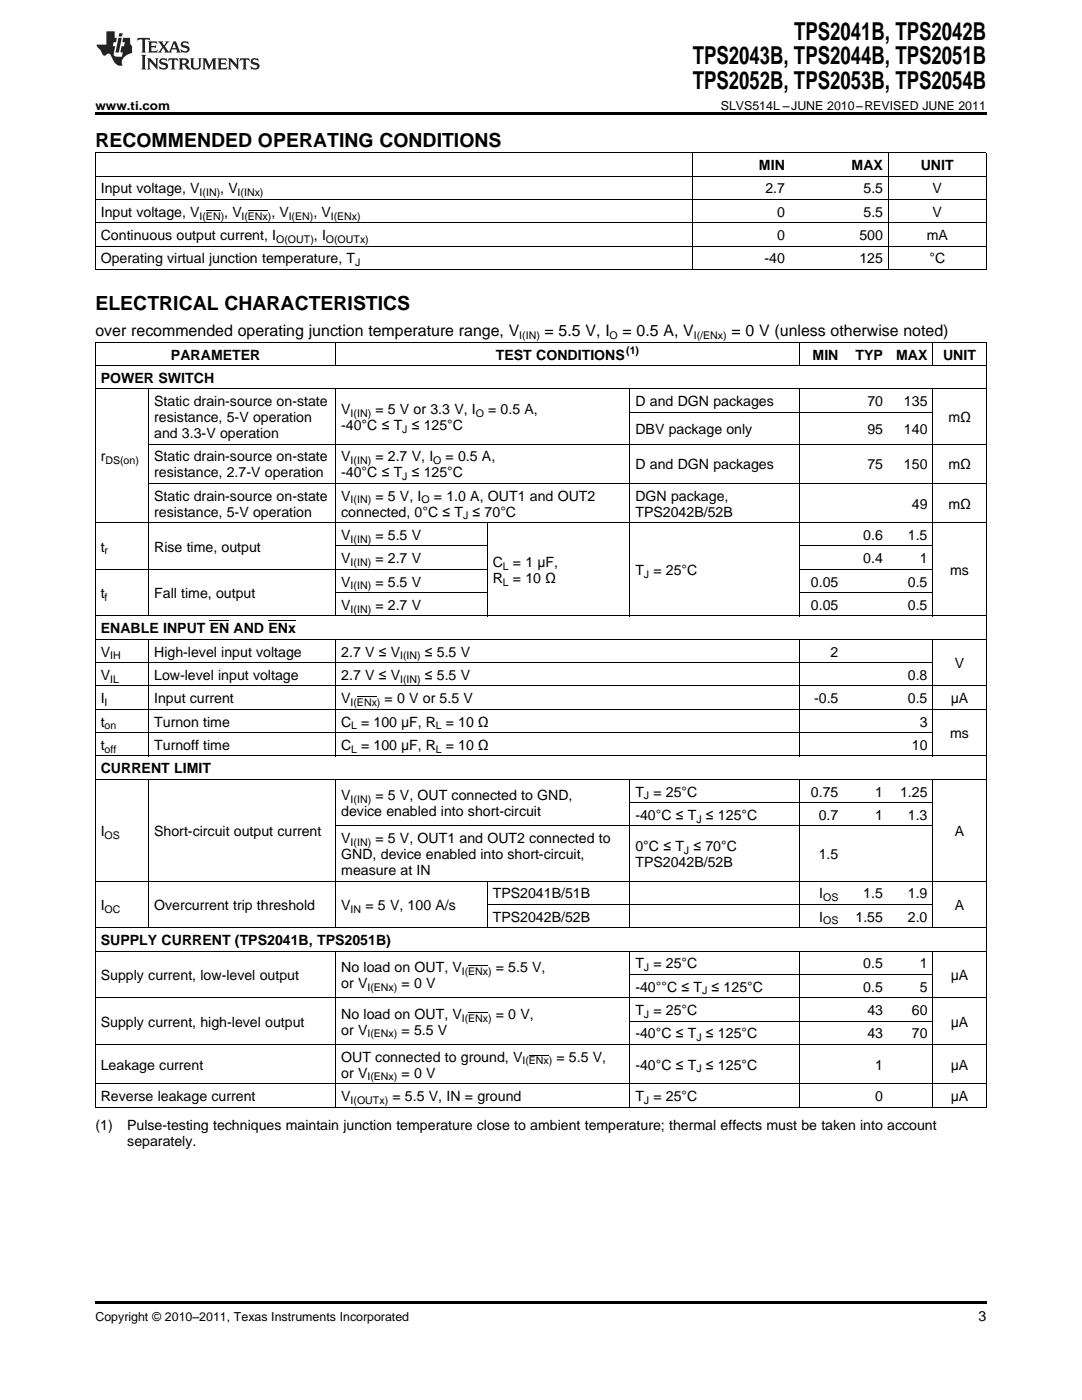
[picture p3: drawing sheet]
<svg xmlns="http://www.w3.org/2000/svg" width="216mm" height="279mm" viewBox="0 0 216 279" stroke-linecap="round" stroke-linejoin="round" font-family="sans-serif">
<defs><g id="words">
<g font-size="4.9">
<text x="158.5" y="7.9">TPS2041B, TPS2042B</text>
<text x="138.2" y="12.8">TPS2043B, TPS2044B, TPS2051B</text>
<text x="138.2" y="17.8">TPS2052B, TPS2053B, TPS2054B</text>
</g>
<g font-size="3.9">
<text x="19" y="29.3">RECOMMENDED OPERATING CONDITIONS</text>
<text x="19" y="61.9">ELECTRICAL CHARACTERISTICS</text>
</g>
<g font-size="3.2">
<text x="19" y="67.1">over recommended operating junction temperature range, V</text>
<text x="108.7" y="67.1">= 5.5 V, I</text>
<text x="124.2" y="67.1">= 0.5 A, V</text>
<text x="146" y="67.1">= 0 V (unless otherwise noted)</text>
</g>
<g font-size="2.8">
<text x="151.4" y="33.9">MIN</text>
<text x="169.9" y="33.9">MAX</text>
<text x="183.7" y="33.9">UNIT</text>
<text x="20.1" y="38.6">Input voltage, V</text>
<text x="43.9" y="38.6">, V</text>
<text x="152.7" y="38.6">2.7</text>
<text x="172.3" y="38.6">5.5</text>
<text x="186.1" y="38.6">V</text>
<text x="20.1" y="43.3">Input voltage, V</text>
<text x="20.1" y="47.9">Continuous output current, I</text>
<text x="44.7" y="43.3">, V</text>
<text x="54.2" y="43.3">, V</text>
<text x="62.5" y="43.3">, V</text>
<text x="62.6" y="47.9">, I</text>
<text x="155" y="43.3">0</text>
<text x="155" y="47.9">0</text>
<text x="171.5" y="47.9">500</text>
<text x="172.3" y="43.3">5.5</text>
<text x="184.9" y="47.9">mA</text>
<text x="186.1" y="43.3">V</text>
<text x="20.1" y="52.6">Operating virtual junction temperature, T</text>
<text x="152.5" y="52.6">-40</text>
<text x="171.5" y="52.6">125</text>
<text x="185.5" y="52.6">°C</text>
<text x="34.1" y="71.8">PARAMETER</text>
<text x="98.9" y="71.8">TEST CONDITIONS</text>
<text x="162.1" y="71.8">MIN</text>
<text x="170.7" y="71.8">TYP</text>
<text x="178.8" y="71.8">MAX</text>
<text x="188.2" y="71.8">UNIT</text>
<text x="20.1" y="76.4">POWER SWITCH</text>
<text x="30.8" y="81.1">Static drain-source on-state</text>
<text x="68.1" y="82.7">V</text>
<text x="74.9" y="82.7">= 5 V or 3.3 V, I</text>
<text x="97.4" y="82.7">= 0.5 A,</text>
<text x="126.8" y="81.1">D and DGN packages</text>
<text x="173.1" y="81.1">70</text>
<text x="180.4" y="81.1">135</text>
<text x="30.8" y="84.2">resistance, 5-V operation</text>
<text x="30.8" y="87.4">and 3.3-V operation</text>
<text x="68.1" y="85.8">-40°C ≤ T ≤ 125°C</text>
<text x="126.8" y="86.6">DBV package only</text>
<text x="173.1" y="86.6">95</text>
<text x="180.4" y="86.6">140</text>
<text x="189.2" y="84.2">mΩ</text>
<text x="20.1" y="92.1">r</text>
<text x="30.8" y="92.1">Static drain-source on-state</text>
<text x="30.8" y="95.2">resistance, 2.7-V operation</text>
<text x="68.1" y="92.1">V</text>
<text x="68.1" y="95.2">-40°C ≤ T ≤ 125°C</text>
<text x="74.9" y="92.1">= 2.7 V, I</text>
<text x="88.9" y="92.1">= 0.5 A,</text>
<text x="126.8" y="93.7">D and DGN packages</text>
<text x="173.1" y="93.7">75</text>
<text x="180.4" y="93.7">150</text>
<text x="189.2" y="93.7">mΩ</text>
<text x="30.8" y="99.9">Static drain-source on-state</text>
<text x="68.1" y="99.9">V</text>
<text x="74.9" y="99.9">= 5 V, I</text>
<text x="86.6" y="99.9">= 1.0 A, OUT1 and OUT2</text>
<text x="126.8" y="99.9">DGN package,</text>
<text x="182" y="101.5">49</text>
<text x="189.2" y="101.5">mΩ</text>
<text x="30.8" y="103.1">resistance, 5-V operation</text>
<text x="68.1" y="103.1">connected, 0°C ≤ T ≤ 70°C</text>
<text x="68.1" y="107.7">V</text>
<text x="74.9" y="107.7">= 5.5 V</text>
<text x="126.8" y="103.1">TPS2042B/52B</text>
<text x="172.3" y="107.7">0.6</text>
<text x="181.2" y="107.7">1.5</text>
<text x="20.1" y="110.1">t</text>
<text x="30.8" y="110.1">Rise time, output</text>
<text x="68.1" y="112.4">V</text>
<text x="74.9" y="112.4">= 2.7 V</text>
<text x="98.3" y="113.1">C</text>
<text x="102.3" y="113.1">= 1 μF,</text>
<text x="172.3" y="112.4">0.4</text>
<text x="183.5" y="112.4">1</text>
<text x="20.1" y="119.4">t</text>
<text x="30.8" y="119.4">Fall time, output</text>
<text x="68.1" y="117.1">V</text>
<text x="74.9" y="117.1">= 5.5 V</text>
<text x="98.3" y="116.3">R</text>
<text x="102.4" y="116.3">= 10 Ω</text>
<text x="126.8" y="114.7">T = 25°C</text>
<text x="161.8" y="117.1">0.05</text>
<text x="181.2" y="117.1">0.5</text>
<text x="189.6" y="114.7">ms</text>
<text x="68.1" y="121.7">V</text>
<text x="74.9" y="121.7">= 2.7 V</text>
<text x="161.8" y="121.7">0.05</text>
<text x="181.2" y="121.7">0.5</text>
<text x="20.1" y="126.4">ENABLE INPUT EN AND ENx</text>
<text x="20.1" y="131">V</text>
<text x="30.8" y="131">High-level input voltage</text>
<text x="68.1" y="131">2.7 V ≤ V</text>
<text x="84.8" y="131">≤ 5.5 V</text>
<text x="165.7" y="131">2</text>
<text x="20.1" y="135.7">V</text>
<text x="30.8" y="135.7">Low-level input voltage</text>
<text x="68.1" y="135.7">2.7 V ≤ V</text>
<text x="84.8" y="135.7">≤ 5.5 V</text>
<text x="181.2" y="135.7">0.8</text>
<text x="190.5" y="133.3">V</text>
<text x="20.1" y="140.3">I</text>
<text x="30.8" y="140.3">Input current</text>
<text x="68.1" y="140.3">V</text>
<text x="76.7" y="140.3">= 0 V or 5.5 V</text>
<text x="162.5" y="140.3">-0.5</text>
<text x="181.2" y="140.3">0.5</text>
<text x="189.7" y="140.3">μA</text>
<text x="20.1" y="145">t</text>
<text x="20.1" y="149.6">t</text>
<text x="30.8" y="145">Turnon time</text>
<text x="30.8" y="149.6">Turnoff time</text>
<text x="68.1" y="145">C = 100 μF, R = 10 Ω</text>
<text x="68.1" y="149.6">C = 100 μF, R = 10 Ω</text>
<text x="182" y="149.6">10</text>
<text x="183.5" y="145">3</text>
<text x="189.6" y="147.3">ms</text>
<text x="20.1" y="154.3">CURRENT LIMIT</text>
<text x="68.1" y="159.7">V</text>
<text x="74.9" y="159.7">= 5 V, OUT connected to GND,</text>
<text x="126.8" y="159">T = 25°C</text>
<text x="161.8" y="159">0.75</text>
<text x="174.6" y="159">1</text>
<text x="179.6" y="159">1.25</text>
<text x="20.1" y="166.8">I</text>
<text x="30.8" y="166.8">Short-circuit output current</text>
<text x="68.1" y="162.9">device enabled into short-circuit</text>
<text x="126.8" y="163.6">-40°C ≤ T ≤ 125°C</text>
<text x="163.4" y="163.6">0.7</text>
<text x="174.6" y="163.6">1</text>
<text x="181.2" y="163.6">1.3</text>
<text x="190.5" y="166.8">A</text>
<text x="68.1" y="168.3">V</text>
<text x="68.1" y="171.4">GND, device enabled into short-circuit,</text>
<text x="74.9" y="168.3">= 5 V, OUT1 and OUT2 connected to</text>
<text x="126.8" y="169.9">0°C ≤ T ≤ 70°C</text>
<text x="126.8" y="173">TPS2042B/52B</text>
<text x="163.4" y="171.4">1.5</text>
<text x="68.1" y="174.6">measure at IN</text>
<text x="98.3" y="179.3">TPS2041B/51B</text>
<text x="163.5" y="179.3">I</text>
<text x="172.3" y="179.3">1.5</text>
<text x="181.2" y="179.3">1.9</text>
<text x="20.1" y="181.6">I</text>
<text x="30.8" y="181.6">Overcurrent trip threshold</text>
<text x="68.1" y="181.6">V</text>
<text x="72.9" y="181.6">= 5 V, 100 A/s</text>
<text x="98.3" y="183.9">TPS2042B/52B</text>
<text x="163.5" y="183.9">I</text>
<text x="170.7" y="183.9">1.55</text>
<text x="181.2" y="183.9">2.0</text>
<text x="190.5" y="181.6">A</text>
<text x="20.1" y="188.6">SUPPLY CURRENT (TPS2041B, TPS2051B)</text>
<text x="20.1" y="195.6">Supply current, low-level output</text>
<text x="68.1" y="194">No load on OUT, V</text>
<text x="68.1" y="197.2">or V</text>
<text x="80.1" y="197.2">= 0 V</text>
<text x="98.9" y="194">= 5.5 V,</text>
<text x="126.8" y="193.3">T = 25°C</text>
<text x="126.8" y="197.9">-40°°C ≤ T ≤ 125°C</text>
<text x="172.3" y="193.3">0.5</text>
<text x="172.3" y="197.9">0.5</text>
<text x="183.5" y="193.3">1</text>
<text x="183.5" y="197.9">5</text>
<text x="189.7" y="195.6">μA</text>
<text x="68.1" y="203.3">No load on OUT, V</text>
<text x="98.9" y="203.3">= 0 V,</text>
<text x="126.8" y="202.6">T = 25°C</text>
<text x="173.1" y="202.6">43</text>
<text x="182" y="202.6">60</text>
<text x="20.1" y="204.9">Supply current, high-level output</text>
<text x="68.1" y="206.5">or V</text>
<text x="80.1" y="206.5">= 5.5 V</text>
<text x="126.8" y="207.2">-40°C ≤ T ≤ 125°C</text>
<text x="173.1" y="207.2">43</text>
<text x="182" y="207.2">70</text>
<text x="189.7" y="204.9">μA</text>
<text x="20.1" y="213.5">Leakage current</text>
<text x="68.1" y="211.9">OUT connected to ground, V</text>
<text x="68.1" y="215.1">or V</text>
<text x="80.1" y="215.1">= 0 V</text>
<text x="111" y="211.9">= 5.5 V,</text>
<text x="126.8" y="213.5">-40°C ≤ T ≤ 125°C</text>
<text x="174.6" y="213.5">1</text>
<text x="189.7" y="213.5">μA</text>
<text x="20.1" y="219.7">Reverse leakage current</text>
<text x="68.1" y="219.7">V</text>
<text x="78.3" y="219.7">= 5.5 V, IN = ground</text>
<text x="126.8" y="219.7">T = 25°C</text>
<text x="174.6" y="219.7">0</text>
<text x="189.7" y="219.7">μA</text>
<text x="19" y="225.6">(1)</text>
<text x="25.4" y="225.6">Pulse-testing techniques maintain junction temperature close to ambient temperature; thermal effects must be taken into account</text>
<text x="25.4" y="228.7">separately.</text>
<text x="195.3" y="263.6">3</text>
</g>
<g font-size="2.5">
<text x="19" y="21.9">www.ti.com</text>
<text x="143.8" y="21.9">SLVS514L –JUNE 2010–REVISED JUNE 2011</text>
<text x="19" y="263.6">Copyright © 2010–2011, Texas Instruments Incorporated</text>
</g>
<g font-size="2.1">
<text x="39.8" y="39.2">I(IN)</text>
<text x="47.4" y="39.2">I(INx)</text>
<text x="39.8" y="43.8">I(EN)</text>
<text x="48.2" y="43.8">I(ENx)</text>
<text x="57.6" y="43.8">I(EN)</text>
<text x="66" y="43.8">I(ENx)</text>
<text x="55.1" y="48.5">O(OUT)</text>
<text x="65" y="48.5">O(OUTx)</text>
<text x="70.8" y="53.1">J</text>
<text x="103.6" y="67.7">I(IN)</text>
<text x="121.6" y="67.7">O</text>
<text x="124.9" y="70.6">(1)</text>
<text x="138.4" y="67.7">I(/ENx)</text>
<text x="70" y="83.2">I(IN)</text>
<text x="94.9" y="83.2">O</text>
<text x="80.3" y="86.4">J</text>
<text x="21" y="92.6">DS(on)</text>
<text x="70" y="92.6">I(IN)</text>
<text x="80.3" y="95.8">J</text>
<text x="86.4" y="92.6">O</text>
<text x="70" y="100.5">I(IN)</text>
<text x="84.1" y="100.5">O</text>
<text x="92.4" y="103.6">J</text>
<text x="20.9" y="110.6">r</text>
<text x="70" y="108.3">I(IN)</text>
<text x="70" y="113">I(IN)</text>
<text x="100.3" y="113.7">L</text>
<text x="20.9" y="119.9">f</text>
<text x="70" y="117.6">I(IN)</text>
<text x="100.3" y="116.9">L</text>
<text x="128.5" y="115.3">J</text>
<text x="70" y="122.3">I(IN)</text>
<text x="22" y="131.6">IH</text>
<text x="79.8" y="131.6">I(IN)</text>
<text x="22" y="136.2">IL</text>
<text x="79.8" y="136.2">I(IN)</text>
<text x="20.9" y="140.9">I</text>
<text x="70" y="140.9">I(ENx)</text>
<text x="20.9" y="145.6">on</text>
<text x="70.1" y="145.6">L</text>
<text x="87" y="145.6">L</text>
<text x="20.9" y="150.2">off</text>
<text x="70.1" y="150.2">L</text>
<text x="87" y="150.2">L</text>
<text x="70" y="160.3">I(IN)</text>
<text x="128.5" y="159.5">J</text>
<text x="20.9" y="167.4">OS</text>
<text x="139" y="164.2">J</text>
<text x="70" y="168.8">I(IN)</text>
<text x="136.5" y="170.4">J</text>
<text x="164.3" y="179.8">OS</text>
<text x="20.9" y="182.2">OC</text>
<text x="70" y="182.2">IN</text>
<text x="164.3" y="184.5">OS</text>
<text x="73.3" y="197.7">I(ENx)</text>
<text x="92.1" y="194.6">I(ENx)</text>
<text x="128.5" y="193.8">J</text>
<text x="92.1" y="203.9">I(ENx)</text>
<text x="128.5" y="203.1">J</text>
<text x="140.1" y="198.5">J</text>
<text x="73.3" y="207">I(ENx)</text>
<text x="139" y="207.8">J</text>
<text x="73.3" y="215.6">I(ENx)</text>
<text x="104.2" y="212.4">I(ENx)</text>
<text x="139" y="214">J</text>
<text x="70" y="220.3">I(OUTx)</text>
<text x="128.5" y="220.3">J</text>
</g>
</g></defs>
<g fill="#231f20">
<path d="M27.5 7.6l-.1 .5 .4-.2h.6v.1v2.1l-.2 .4h1l-.3-.4v-2.1l.1-.1h.5l.5 .2-.2-.5zM29.5 8.3l.2 .3v1.5l-.2 .4h1.8l.2-.6a1.04 1.04 0 0 1-1.3 .2v-.7h.6l.3 .2v-.6l-.3 .2h-.6v-.6l.8-.1 .4 .3-.2-.5zM31.5 8.3l.9 1.1-.9 1.1h.8l-.2-.2 .5-.7 .4 .7-.2 .2h1.5l-.1-.2 .1-.4h.9l.1 .4-.2 .2h1l-.3-.3-.7-1.9h-.5l-.9 2-.8-1 .9-1h-.8l.1 .3-.3 .5-.4-.6 .2-.2zM34.7 8.6l.4 1h-.7zM36.3 8.4a.63 .63 0 0 0-.2 .7 .63 .63 0 0 0 .6 .4l.6 .2 .1 .2a.75 .75 0 0 1-.7 .4 .75 .75 0 0 1-.6-.5l.1 .7 .1-.1a1.11 1.11 0 0 0 1.5-.6 1.13 1.13 0 0 0-1.2-.8l-.1-.4a1.04 1.04 0 0 1 1.2 .2l-.2-.5-.1 .1-.5-.2zM28.2 10.9l.2 .4v2.2l-.2 .4h1l-.3-.4v-2.2l.3-.4zM29.3 11.6l.3 .4v1.5l-.3 .4h.8l-.2-.4v-1.3l1.5 1.7v-1.9l.2-.4h-.7l.2 .4v.9l-1.1-1.3zM32 11.8a.62 .62 0 0 0-.2 .7 .62 .62 0 0 0 .6 .4l.6 .1 .1 .3a.76 .76 0 0 1-.7 .3 .76 .76 0 0 1-.6-.4l.1 .7 .1-.1a1.11 1.11 0 0 0 1.5-.6 1.13 1.13 0 0 0-1.2-.8l-.1-.4a1.04 1.04 0 0 1 1.2 .2l-.2-.6-.1 .1-.5-.1zM33.7 11.6l-.2 .6a.61 .61 0 0 1 .8-.3v1.6l-.2 .4h.9l-.2-.4v-1.6a.63 .63 0 0 1 .8 .3l-.2-.6zM35.6 11.6l.3 .4v1.5l-.3 .4h1l-.2-.2v-.8l.5 .2a.76 .76 0 0 0 1.2 .7l-1-1a.58 .58 0 0 0 .6-.5 .58 .58 0 0 0-.5-.6zM36.4 11.9h.1a.45 .45 0 0 1 .5 .1 .45 .45 0 0 1 .1 .5l-.7 .2zM37.9 11.6l.2 .2a2.17 2.17 0 0 0 .3 1.9 .99 .99 0 0 0 1.6-.6v-1.1l.2-.4h-.7l.2 .2a1.92 1.92 0 0 1-.2 1.8 .6 .6 0 0 1-.9-.5v-1.1l.2-.4zM40.4 11.6l.2 .4v1.5l-.2 .4h.7l-.2-.4v-1.4l.8 1.8 .8-1.8v1.4l-.2 .4h.9l-.2-.4v-1.5l.2-.4h-.8l-.6 1.5-.6-1.5zM43.4 11.6l.2 .4v1.5l-.2 .4h1.8l.2-.6a1.04 1.04 0 0 1-1.3 .1v-.6h.5l.4 .2v-.6l-.4 .2h-.5v-.7h.8l.3 .3-.1-.6zM45.5 11.6l.2 .4v1.5l-.2 .4h.7l-.2-.4v-1.3l1.5 1.7v-1.9l.2-.4h-.7l.2 .4v.9l-1.1-1.3zM47.9 11.6l-.1 .6a.61 .61 0 0 1 .8-.3v1.6l-.3 .4h1l-.3-.4 .1-1.6a.63 .63 0 0 1 .7 .3l-.1-.6zM50.2 11.8a.62 .62 0 0 0-.2 .7 .62 .62 0 0 0 .6 .4l.6 .1 .2 .3a.76 .76 0 0 1-.8 .3 .76 .76 0 0 1-.6-.4l.1 .7 .2-.1a1.11 1.11 0 0 0 1.5-.6 1.13 1.13 0 0 0-1.3-.8l-.1-.4a1.04 1.04 0 0 1 1.2 .2l-.1-.6-.2 .1-.5-.1z"/>
<path d="M21.2 6.3v2.6h-1.9l.1 .4 .7 .9a.91 .91 0 0 0 1 .8 .56 .56 0 0 1 .5-.3 .56 .56 0 0 1 .5 .3l.4 .8a1.53 1.53 0 0 0 1.9 1.2 1.54 1.54 0 0 1 1-2.1l.9-.3v-1.4a1.52 1.52 0 0 1-.3-1.6h-1.4l-.2 .8h.5l-.2 .8h-.4l-.2 1v.2l.4 .1-.2 .8a1.93 1.93 0 0 1-1.6-.3l.3-1.8h-.5l.2-.8h.4l.2-.8h-.4v-1.3zM23.6 7.6l-.6 2.9h.7l.6-2.9zM23.8 6.6l-.1 .7h.6l.2-.7z"/>
</g>
<path d="M19 22.5h177.8v.5h-177.8zM19 259.7h177.8v.5h-177.8z" fill="#000"/>
<g fill="none" stroke="#000" stroke-width=".2">
<path d="M19 39.8h177.8M19 35.2h177.8M19 30.5h177.8M19.1 30.6v23.2M138.1 30.6v23.2M177.2 30.6v23.2M196.8 30.6v23.2M19 53.8h177.8M19 49.1h177.8M19 44.5h177.8M41.1 42h2.9M49.5 42h3.9"/>
<path d="M19 77.6h177.8M19 73h177.8M19 68.3h177.8M19.1 68.4v152.6M29.7 77.7v45.3M67 68.4v4.6M67 77.7v45.3M125.7 77.7v45.3M159.4 68.4v4.6M159.4 77.7v45.3M186.1 68.4v4.6M186.1 77.7v45.3"/>
<path d="M196.8 68.4v152.6M29.7 96.5h167.1M29.7 88.6h167.1M125.7 82.3h60.5M19 113.6h78.2M19 104.3h177.8M67 118.3h30.2M67 109h30.2M97.2 104.4v18.6M159.5 118.3h26.7M159.5 113.6h26.7M159.5 109h26.7"/>
<path d="M19 136.9h177.8M19 132.2h167.2M19 127.6h177.8M19 122.9h177.8M29.7 127.6v23.3M41.8 123.9h4M53.6 123.9h5.4M67 127.6v23.3M71.2 139.1h4M159.4 127.6v23.3M186.1 127.6v23.3M19 155.5h177.8"/>
<path d="M19 150.9h177.8M19 146.2h167.2M19 141.6h177.8M29.7 155.6v29.6M67 155.6v29.6M125.7 155.6v29.6M159.4 155.6v29.6M186.1 155.6v29.6M19 175.8h177.8M67 164.8h119.2M97.2 175.9v9.3M125.7 160.2h60.5"/>
<path d="M19 199.1h177.8M19 189.8h177.8M19 185.2h177.8M67 189.9v31.1M93.4 192.7h4M97.3 180.5h88.9M125.7 189.9v31.1M125.7 194.5h60.5M159.4 189.9v31.1M186.1 189.9v31.1M19 216.3h177.8M19 208.4h177.8"/>
<path d="M93.4 202.1h4M105.5 210.6h4M125.7 203.8h60.5M19 220.9h177.8"/>
</g>
<use href="#words"/>
</svg>
